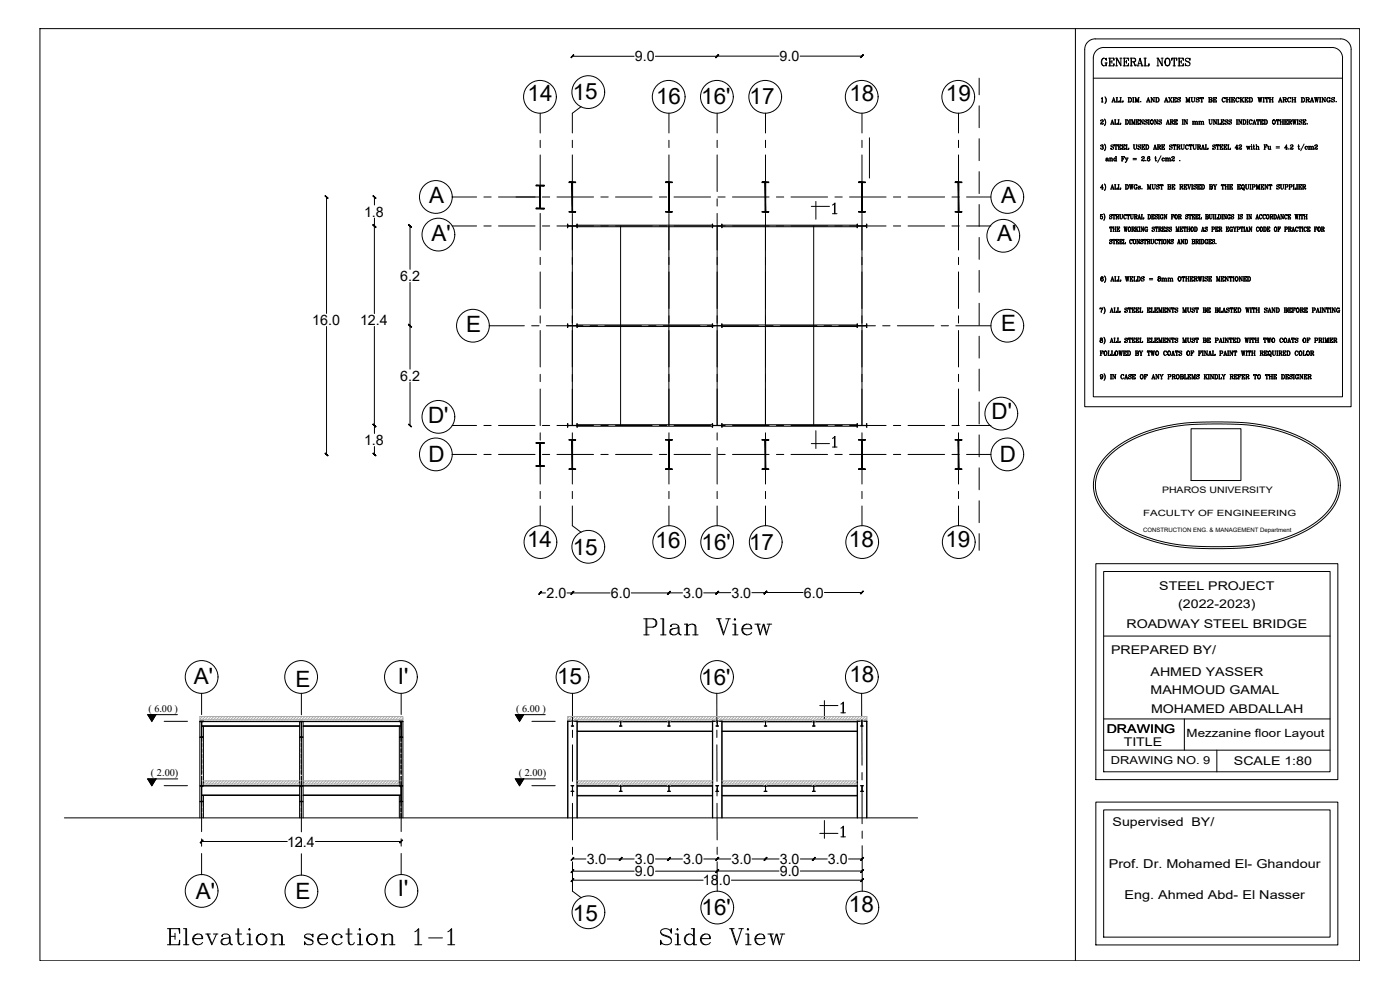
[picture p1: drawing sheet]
<svg xmlns="http://www.w3.org/2000/svg" width="841mm" height="594mm" viewBox="0 0 841 594" stroke-linecap="round" stroke-linejoin="round" font-family="sans-serif">
<defs><g id="words">
<g font-size="14.6">
<text x="386" y="382">Plan View</text>
<text x="99" y="569">Elevation section 1-1</text>
<text x="395" y="569">Side View</text>
</g>
<g font-size="13.5">
<text x="344" y="60">15</text>
<text x="317" y="61">14</text>
<text x="394" y="63">16</text>
<text x="421" y="63">16'</text>
<text x="450" y="63">17</text>
<text x="510" y="61">18</text>
<text x="568" y="61">19</text>
<text x="258" y="122">A</text>
<text x="601" y="122">A</text>
<text x="259" y="145">A'</text>
<text x="599" y="145">A'</text>
<text x="280" y="200">E</text>
<text x="601" y="199">E</text>
<text x="596" y="252">D'</text>
<text x="257" y="254">D'</text>
<text x="257" y="278">D</text>
<text x="601" y="278">D</text>
<text x="317" y="328">14</text>
<text x="394" y="329">16</text>
<text x="510" y="328">18</text>
<text x="568" y="328">19</text>
<text x="344" y="334">15</text>
<text x="421" y="330">16'</text>
<text x="450" y="330">17</text>
<text x="116" y="411">A'</text>
<text x="177" y="413">E</text>
<text x="239" y="411">I'</text>
<text x="335" y="411">15</text>
<text x="421" y="411">16'</text>
<text x="510" y="409">18</text>
<text x="239" y="538">I'</text>
<text x="118" y="540">A'</text>
<text x="177" y="540">E</text>
<text x="421" y="550">16'</text>
<text x="510" y="548">18</text>
<text x="344" y="553">15</text>
</g>
<g font-size="8.6">
<text x="381" y="37">9.0</text>
<text x="468" y="37">9.0</text>
<text x="219" y="130">1.8</text>
<text x="240" y="169">6.2</text>
<text x="188" y="195">16.0</text>
<text x="216" y="195">12.4</text>
<text x="240" y="229">6.2</text>
<text x="219" y="267">1.8</text>
<text x="328" y="359">2.0</text>
<text x="367" y="359">6.0</text>
<text x="410" y="359">3.0</text>
<text x="439" y="359">3.0</text>
<text x="483" y="359">6.0</text>
<text x="172" y="509">12.4</text>
<text x="352" y="519">3.0</text>
<text x="381" y="519">3.0</text>
<text x="410" y="519">3.0</text>
<text x="439" y="519">3.0</text>
<text x="468" y="519">3.0</text>
<text x="497" y="519">3.0</text>
<text x="381" y="526">9.0</text>
<text x="468" y="526">9.0</text>
<text x="422" y="532">18.0</text>
</g>
<text font-size="8.4" x="660" y="41">GENERAL NOTES</text>
<g font-size="7.4">
<text x="666" y="522">Prof. Dr. Mohamed El- Ghandour</text>
<text x="675" y="540">Eng. Ahmed Abd- El Nasser</text>
</g>
<g font-size="7.2">
<text x="696" y="355">STEEL PROJECT</text>
<text x="708" y="365">(2022-2023)</text>
<text x="677" y="377">ROADWAY STEEL BRIDGE</text>
<text x="667" y="393">PREPARED BY/</text>
<text x="691" y="406">AHMED YASSER</text>
<text x="691" y="417">MAHMOUD GAMAL</text>
<text x="691" y="428">MOHAMED ABDALLAH</text>
<text x="665" y="440">DRAWING</text>
<text x="675" y="448">TITLE</text>
<text x="741" y="459">SCALE 1:80</text>
<text x="668" y="496">Supervised BY/</text>
</g>
<text font-size="6.8" x="713" y="443">Mezzanine floor Layout</text>
<text font-size="6.6" x="667" y="459">DRAWING NO. 9</text>
<g font-size="6.2">
<text x="91" y="466">( 2.00)</text>
<text x="312" y="466">( 2.00)</text>
</g>
<g font-size="6.1">
<text x="89" y="427">( 6.00 )</text>
<text x="310" y="427">( 6.00 )</text>
</g>
<text font-size="5.7" x="665" y="140">THE WORKING STRESS METHOD AS PER EGYPTIAN CODE OF PRACTICE FOR</text>
<text font-size="5.4" x="698" y="296">PHAROS UNIVERSITY</text>
<text font-size="5.2" x="687" y="310">FACULTY OF ENGINEERING</text>
<text font-size="3.6" x="687" y="320">CONSTRUCTION ENG. &amp; MANAGEMENT Department</text>
</g></defs>
<!-- layer: axis -->
<g fill="none" stroke="#000" stroke-width=".6">
<path d="M325 68v12M349 64l-5 4v12M402 68v12M431 68v12M460 68v12M518 68v12M576 68v12M325 84v5M325 93v22M344 84v5M344 93v22M402 84v5"/>
<path d="M402 93v22M431 84v5M431 93v22M460 84v5M460 93v22M518 84v5M518 93v22M576 84v5M576 93v22M272 118h14M291 118h4M299 118h22"/>
<path d="M325 119v5M326 118h4M335 118h22M344 119v5M361 118h4M370 118h22M396 118h5M402 119v5M405 118h22M431 119v5M431 118h5M440 118h22"/>
<path d="M460 119v5M466 118h5M475 118h22M502 118h4M510 118h22M518 119v5M537 118h4M545 118h22M572 118h4M576 119v5M581 118h14M272 136h14"/>
<path d="M291 136h4M299 136h22M325 128v22M326 136h4M335 136h22M344 128v22M361 136h4M370 136h22M396 136h5M402 128v22M405 136h22M431 128v22"/>
<path d="M431 136h5M440 136h22M460 128v22M466 136h5M475 136h22M502 136h4M510 136h22M518 128v22M537 136h4M545 136h22M572 136h4M576 128v22"/>
<path d="M581 136h14M325 155v4M344 155v4M402 155v4M431 155v4M460 155v4M518 155v4M576 155v4M325 163v22M344 163v22M402 163v22M431 163v22"/>
<path d="M460 163v22M518 163v22M576 163v22M294 196h21M319 196h5M325 190v4M325 199v21M328 196h22M344 190v4M344 199v21M355 196h4M363 196h22"/>
<path d="M390 196h4M398 196h22M402 190v4M402 199v21M425 196h4M431 190v4M431 199v21M434 196h22M460 190v4M460 199v21M460 196h4M469 196h22"/>
<path d="M495 196h5M504 196h22M518 190v4M518 199v21M530 196h5M539 196h22M565 196h5M574 196h21M576 190v4M576 199v21M325 225v4M325 234v22"/>
<path d="M344 225v4M344 234v22M402 225v4M402 234v22M431 225v4M431 234v22M460 225v4M460 234v22M518 225v4M518 234v22M576 225v4M576 234v22"/>
<path d="M225 256v4M272 256h14M291 256h4M299 256h22M325 260v4M326 256h4M335 256h22M344 260v4M361 256h4M370 256h22M396 256h5M402 260v4"/>
<path d="M405 256h22M431 260v4M431 256h5M440 256h22M460 260v4M466 256h5M475 256h22M502 256h4M510 256h22M518 260v4M537 256h4M545 256h22"/>
<path d="M572 256h4M576 260v4M581 256h14M225 268v5M272 273h14M291 273h4M299 273h22M325 269v22M326 273h4M335 273h22M344 269v22M361 273h4"/>
<path d="M370 273h22M396 273h5M402 269v22M405 273h22M431 269v22M431 273h5M440 273h22M460 269v22M466 273h5M475 273h22M502 273h4M510 273h22"/>
<path d="M518 269v22M537 273h4M545 273h22M572 273h4M576 269v22M581 273h14M325 295v5M344 295v5M402 295v5M431 295v5M460 295v5M518 295v5"/>
<path d="M576 295v5M325 304v12M344 304v12l5 4M402 304v12M431 304v12M460 304v12M518 304v12M576 304v12M121 416v13M181 416v13M241 416v13M344 416v18"/>
<path d="M431 416v18M518 416v14M121 434v4M181 434v4M241 434v4M344 439v4M431 439v4M518 432v28M121 442v22M181 443v21M241 442v22M344 447v22"/>
<path d="M431 447v22M121 469v4M121 478v22M181 469v4M181 478v22M241 469v4M241 478v22M344 474v4M431 474v4M518 464v4M518 473v22M344 483v22"/>
<path d="M431 483v22M518 499v5M121 504v4M121 513v12M181 504v4M181 513v13M241 504v4M241 513v12M344 509v4M344 518v17l5 4M431 509v4M431 518v17"/>
<path d="M518 508v27"/>
<circle cx="324" cy="58" r="10"/>
<circle cx="353" cy="55" r="10"/>
<circle cx="402" cy="58" r="10"/>
<circle cx="431" cy="58" r="10"/>
<circle cx="460" cy="58" r="10"/>
<circle cx="518" cy="58" r="10"/>
<circle cx="576" cy="58" r="10"/>
<circle cx="262" cy="118" r="10"/>
<circle cx="605" cy="118" r="10"/>
<circle cx="263" cy="141" r="10"/>
<circle cx="603" cy="142" r="10"/>
<circle cx="284" cy="196" r="10"/>
<circle cx="605" cy="196" r="10"/>
<circle cx="263" cy="250" r="10"/>
<circle cx="602" cy="248" r="10"/>
<circle cx="262" cy="273" r="10"/>
<circle cx="605" cy="273" r="10"/>
<circle cx="325" cy="326" r="10"/>
<circle cx="353" cy="328" r="10"/>
<circle cx="402" cy="326" r="10"/>
<circle cx="431" cy="326" r="10"/>
<circle cx="460" cy="326" r="10"/>
<circle cx="518" cy="326" r="10"/>
<circle cx="576" cy="326" r="10"/>
<circle cx="121" cy="407" r="10"/>
<circle cx="181" cy="407" r="10"/>
<circle cx="241" cy="407" r="10"/>
<circle cx="344" cy="407" r="10"/>
<circle cx="431" cy="407" r="10"/>
<circle cx="518" cy="407" r="10"/>
<circle cx="121" cy="535" r="10"/>
<circle cx="181" cy="536" r="10"/>
<circle cx="241" cy="535" r="10"/>
<circle cx="353" cy="548" r="10"/>
<circle cx="431" cy="545" r="10"/>
<circle cx="518" cy="545" r="10"/>
</g>
<!-- layer: TIT -->
<g fill="none" stroke="#000" stroke-width=".6">
<path d="M24 17h793v560h-793zM646 17v560M344 34h37M468 34h-74M481 34h37M653 25l3-1 2-1h147a6 6 0 0 1 7 7v214h-160v-214v-2zM663 29h137a6 6 0 0 1 7 6M663 29a6 6 0 0 0-6 6v203h149v-203M657 47h149M662 59v2v-2M664 58a2.7 2.7 0 0 1 0 4M664 58v2v2"/>
<path d="M669 59l1 2-1-2-1 2M671 59h.1M671 59v2M673 59h1M673 59v2M678 59h1a1.4 1.4 0 0 1 1 1 1.4 1.4 0 0 1-1 1h-1M678 59v2M679 59a1.5 1.5 0 0 1 0 2M680 59h1M681 59v2M682 59h.1M682 59l1 2 1-2v2"/>
<path d="M682 59v2M682 59l1 2M684 59h.1M684 59v2M690 59l1 2-1-2-1 2M691 59l2 2M692 59v2M693 59h1M693 59v2l-1-2M694 59h1a1.4 1.4 0 0 1 1 1 1.4 1.4 0 0 1-1 1h-1M695 59v2M695 59a1.5 1.5 0 0 1 0 2"/>
<path d="M701 59v2v-2l-1 2M702 59h1M703 59h1M704 59l-2 2M705 59h2h-1M705 59v2M705 60h1M706 59v1M707 59l2 1a.8 .8 0 0 1-1 1 .8 .8 0 0 1-1 0M709 59a.8 .8 0 0 0-1 0 .8 .8 0 0 0 0 1h1M712 59h1M713 59l1 2v-2v2"/>
<path d="M713 59v2M713 59l1 2M714 59h1M715 59v2M715 59h1M716 59v2h1l1-2M716 59v2h1M717 59h1M719 59l1 1a.9 .9 0 0 1 0 1 .9 .9 0 0 1-1 0M720 59a.8 .8 0 0 0-1 0 .8 .8 0 0 0 0 1h1M721 59h2M722 59v2"/>
<path d="M726 59h2l-1 1M726 59v2M727 59v2M727 59l1 1h-1M729 59h2M729 59v2M729 60h1M730 59v1M735 59a1.5 1.5 0 0 0 0 2M736 59a1.1 1.1 0 0 0-2 0 1.1 1.1 0 0 0 0 2 1.1 1.1 0 0 0 2 0M737 59h1M737 59v2"/>
<path d="M737 60h2M738 59h1M739 59v2M740 59h2M740 59v2M740 60h1M741 59v1M743 59a1.5 1.5 0 0 0 0 2M744 59a1.1 1.1 0 0 0-1 0 1.1 1.1 0 0 0 0 2 1.1 1.1 0 0 0 1 0M745 59h1M745 59v2M746 60l1 1"/>
<path d="M747 59h.1M747 59l-2 1M748 59h2M748 59v2M748 60h1M749 59v1M750 59h2a1.4 1.4 0 0 1 0 1 1.4 1.4 0 0 1 0 1h-2M751 59v2M752 59a1.5 1.5 0 0 1 0 2M756 59h.1M757 59v2M758 59h.1"/>
<path d="M758 59l-1 2v-2l-1 2v-2v2M759 59h1M759 59v2M760 59h2M761 59v2M762 59h1M763 59v2M763 60h1M764 59h1M764 59v2M765 59v2M769 59l1 2"/>
<path d="M771 59h2l-1 1h-1M771 59v2M772 60l1 1M772 59h1l-1 1M774 59a1.5 1.5 0 0 0 0 2M775 59a1.1 1.1 0 0 0-1 0 1.1 1.1 0 0 0 0 2 1.1 1.1 0 0 0 1 0M776 59h1M776 59v2M776 60h2M778 59h.1M778 59v2M782 59h1a1.4 1.4 0 0 1 1 1 1.4 1.4 0 0 1-1 1h-1"/>
<path d="M782 59v2M783 59a1.5 1.5 0 0 1 0 2M784 59h2v1h-1M785 59v2M786 60l1 1M786 59v1v1h1M788 59l1 2M790 59h.1M790 59v2l1-2v2l1-2M790 59v2M791 59v2M792 59h.1"/>
<path d="M793 59h1M793 59v2M794 59l2 2M794 59v2M796 59h.1M796 59v2l-1-2M798 59a1.5 1.5 0 0 0 0 2M799 59a1.2 1.2 0 0 0-2 1 1.2 1.2 0 0 0 2 1M800 59l1 1a.8 .8 0 0 1 0 1 .8 .8 0 0 1-1 0M802 59a.8 .8 0 0 0-1 0 .8 .8 0 0 0-1 1h2M661 72v1a.8 .8 0 0 1 1-1 .8 .8 0 0 1 1 1l-2 2M662 61h1"/>
<path d="M662 72l1 1-1 1M663 74h-2M663 74v1l-1-1M663 71a2.9 2.9 0 0 1 0 4M664 72v1v2M667 75h1M667 75l1-3 1 3M668 74h1M668 61h1M668 72l1 3M669 75h.1M669 61h1"/>
<path d="M670 75h1v-1v1M670 72h.1M670 72v3M671 61h1M672 75h1v-1v1M672 72h.1M672 72v3M673 61h2M676 72h1a1.5 1.5 0 0 1 0 3h-1M676 72v3M677 72a1.6 1.6 0 0 1 0 3M678 75h1"/>
<path d="M678 72h1M679 72v3M680 75h.1M680 72l1 2M680 75v-3l1 3 1-3v3M680 61h1M681 75h1M682 72h.1M682 72v3M682 61h1M682 72h2v1v-1M682 75h2v-1v1"/>
<path d="M683 72v3M683 73h1M684 61h.1M684 73v1M685 75h1M685 72l2 2M685 72v3M685 61h.1M686 72h1M687 72v3l-2-3M688 73h1a1 1 0 0 1 0 2 .8 .8 0 0 1-1-1v1v-1M689 61h.1"/>
<path d="M689 72v1a.7 .7 0 0 0-1-1 .7 .7 0 0 0 0 1l1 1M689 61h1M690 75h.1M690 72h.1M690 72v3M690 61h1M691 61h1M692 72a1.2 1.2 0 0 0-1 2 1.2 1.2 0 0 0 2 0 1.1 1.1 0 0 0 0-1 1.1 1.1 0 0 0-2-1v2l1 1M692 72l1 1-1 2M693 75h1M693 72h1M694 72v3"/>
<path d="M694 72l1 2M695 72h1M695 72v3l-1-3M696 73h2a1.1 1.1 0 0 1-1 2 .8 .8 0 0 1-1-1M698 72v1a.7 .7 0 0 0-1-1 .7 .7 0 0 0-1 1l2 1M699 61h1M700 61h1M701 75h.1M701 75l1-3v3M701 61h1M701 74h1M702 72v3"/>
<path d="M702 75h1M702 61h1M703 72h2v1h-2M703 75h1M703 72v3M703 61h1M704 61l-2-2 2 2M704 73l1 1M704 73l1 2v-1M704 72h1l-1 1M705 61h2h-1M705 72h2v1v-1"/>
<path d="M705 75h2v-1v1M706 72v3M706 73h1M707 73v1M710 75h1M710 72h1M710 72v3M711 72v3M711 75h1M711 72l2 2M712 72v3M712 61h1"/>
<path d="M713 72h1M713 72v3l-1-3M714 61h1M716 75h1M716 73h1v2M717 73v2M718 73v2v-2h-1M718 75h.1M719 73v2v-2h-1M719 75h1M720 73v2M720 75h1"/>
<path d="M720 73h2v2M721 73l1 2M721 75h1M721 61h1M722 73h1v2M723 73v2M723 75h.1M726 61h2v-1h-1h1l-1 1M726 72h1M726 72v2l1 1 1-1v-2M727 72v3M728 72h.1"/>
<path d="M729 61h2M729 75h1M729 72l2 2M729 72v3M730 72h1M731 72v3l-2-3M731 75h2v-1v1M731 72h1M732 72v3M733 72h2v1v-1M733 75h2v-1v1M734 72v3"/>
<path d="M734 73h1M735 73v1M736 73h1a1 1 0 0 1 0 2 .8 .8 0 0 1-1-1M737 61h1M737 72h1v1a.7 .7 0 0 0-1-1 .7 .7 0 0 0-1 1l2 1M738 73l2 1a.8 .8 0 0 1-1 1 .8 .8 0 0 1-1-1v1v-1M738 61h1M740 61h2M740 72v1a.7 .7 0 0 0-1-1 .7 .7 0 0 0-1 1l2 1M743 75h.1M743 72h.1M743 72v3"/>
<path d="M744 75h1M744 72l2 2M744 72v3M745 61h1M745 72h1M746 72v3l-2-3M747 72h1a1.5 1.5 0 0 1 0 3h-1M747 61h.1M747 72v3M748 61h2M748 72a1.6 1.6 0 0 1 0 3M749 75h1"/>
<path d="M749 72h1M749 72v3M751 72a1.6 1.6 0 0 0 0 3M752 72v1v-1h-1a1.2 1.2 0 0 0-1 1 1.2 1.2 0 0 0 2 1M753 75h.1M753 75l1-3v3M753 74h1M754 72v3M754 75h1M755 72v1v-1h2v1l-1-1M755 75h1M756 72v3"/>
<path d="M757 72h2v1v-1M757 75h2v-1v1M757 72v3M757 73h1M758 73v1M759 61h1M759 72h2a1.4 1.4 0 0 1 0 1 1.4 1.4 0 0 1 0 2h-2M760 72v3M761 72v1v2M761 61h.1M762 61h1M764 61h1"/>
<path d="M765 72a1.2 1.2 0 0 0-1 2 1.2 1.2 0 0 0 2 0 1.1 1.1 0 0 0 0-1 1.1 1.1 0 0 0-1-1v2v1M765 72l1 1-1 2M767 72v1v-1h1v1v-1M767 75h1M768 72v3M768 61h1M768 61l1-2 1 2M768 61h2M769 75h1M769 72h1M769 72v3M769 73h2"/>
<path d="M769 61h1M770 75h1M770 72h1M771 61h.1M771 72v3M772 72h1v1v-1M772 75h1v-1v1M772 72v3M772 60v1h1M772 73h1M773 73v1M774 72h2v1h-2"/>
<path d="M774 75h1M774 72v3M775 73l1 1M775 73l1 2v-1M775 72h1l-1 1M776 61h1M776 72h1M777 72v3l1-3v3v-3M777 72v2M778 61h.1M778 72v2M778 72h1"/>
<path d="M779 75h1M779 72h1M779 72v3M780 72v3M780 73l2 1a.8 .8 0 0 1-1 1 .8 .8 0 0 1-1-1v1l1-1M782 72v1a.7 .7 0 0 0-1-1 .7 .7 0 0 0 0 1l1 1M783 72h1v1v-1M783 75h1v-1v1M783 72v3M783 73h1M784 73v1M784 61h1"/>
<path d="M785 74h.1M787 61h1M787 61l1-2 1 2M788 61h1M789 61h.1M793 61h1M794 61h1M798 60h1M799 60v1M803 61h.1M661 88l2-1v1h-1M662 87v1a.8 .8 0 0 1 1 1 .8 .8 0 0 1-1 1l-1-1"/>
<path d="M663 88l-1 2M663 87a2.8 2.8 0 0 1 0 4M664 87v1v2M665 95l1 2M665 96v1M666 95v2M666 95l-2 1 1 1 1-1M666 95h1v2M666 97h1M667 95v2M667 95h1v2M667 88l2 1a.8 .8 0 0 1-1 1 .8 .8 0 0 1-1-1v1v-1"/>
<path d="M668 95v2M668 97h1M669 87v1a.7 .7 0 0 0-1-1 .7 .7 0 0 0 0 1l1 1M670 87v1v-1h1v1v-1M670 95l-1 1 1 1M670 90h1M670 94h1v3M670 87v3M670 95a.8 .8 0 0 0-1 0 .8 .8 0 0 0 0 1 .8 .8 0 0 0 1 0M670 94v3h1M672 87h1v1v-1M672 90h1v-1v1"/>
<path d="M672 87v3M672 88h1M673 88v1M674 94h1v1v-1M674 97h.1M674 94v3M674 87h2v1v-1M674 90h2v-1v1M674 95h1M674 87v3M674 88h1M675 95v1"/>
<path d="M675 88v1M676 95h1M676 90h2v-1v1M676 87h1M677 87v3M677 96l-1-1 1 2M677 95h1M678 95l-2 2M681 95h2M681 96h2M681 87h1M682 87h1"/>
<path d="M683 87v2l-1 1-1-1v-2l1 3M684 88l1 1v1l-1-1v1v-1M685 87v1a.7 .7 0 0 0-1-1 .7 .7 0 0 0 0 1l1 1M686 87h2v1l-1-1M686 90h2v-1l-1 1M686 95a.8 .8 0 0 1 1-1 .8 .8 0 0 1 0 1l-1 2M686 87v3M686 88h1M687 94v1l-1 1M687 88v1M687 96h-1M687 96v1l-1-1"/>
<path d="M688 87h1a1.5 1.5 0 0 1 1 1 1.5 1.5 0 0 1-1 2h-1M688 96h.1M688 87v3M689 87v3M689 87l1 1-1 2M690 94a1.7 1.7 0 0 0 0 3M690 95l1 1-1 1M691 94h-1a1.3 1.3 0 0 0-1 1 1.3 1.3 0 0 0 1 2 1.1 1.1 0 0 0 1-2 1.1 1.1 0 0 0-2 1M693 90h1M693 89h1M694 95h1M694 87l1 3-1-3-1 3"/>
<path d="M694 94v3l1-1M694 94v3M694 90h1M695 87l2 1h-1M695 90h1M696 87v3M696 88l1 1M696 88l1 2v-1M697 87v1M697 94l-2 4M698 87h2v1l-1-1M698 90h2v-1l-1 1"/>
<path d="M698 87v3M698 88h1M699 95l-1 1 1 1M699 88v1M699 95h1a1 1 0 0 0-2 0 .8 .8 0 0 0 0 1 1 1 0 0 0 2 0M700 95h1v2M700 97h1M700 95v2M701 95h1v2M701 95l1 2M701 97h1M702 95h1v2"/>
<path d="M703 95v2M703 88l1 1a.8 .8 0 0 1 0 1 .8 .8 0 0 1-1-1v1v-1M703 97h.1M704 95a.8 .8 0 0 1 1-1 .8 .8 0 0 1 0 1l-1 2M704 87v1a.7 .7 0 0 0-1-1 .7 .7 0 0 0 0 1l1 1M705 87v1v-1h1v1v-1M705 94v1l-1 1M705 90h1M705 96h-1M705 96v1l-1-1M706 87v3M707 87l2 1h-2"/>
<path d="M707 90h1M707 87v3M708 88l1 1M708 88v2l1-1M708 87l1 1h-1M709 96h.1M709 87h1M710 87v2v1l1-1v-2M710 87v3M711 87h1M713 87l-1 1 1 2M714 87v1v-1h-1a1.2 1.2 0 0 0-1 1 1.2 1.2 0 0 0 2 1"/>
<path d="M715 87l-1 1v-1h2v1v-1M715 90h1M715 87v3M717 87h.1M718 87h1M718 87v2v1l-1-1v-2l1 3M719 87l2 1h-1M719 90h1M720 87v3M720 88l1 1M720 88l1 2v-1M721 87v1"/>
<path d="M722 90h.1M722 89h1M723 87v3v-3l-1 3M723 90h1M724 90h2v-1v1M724 87h1M724 87v3M729 88l1 1v1l-1-1v1v-1M730 87v1a.7 .7 0 0 0-1-1 .7 .7 0 0 0 0 1l1 1M731 87v1v-1h1v1v-1M731 90h1M731 87v3"/>
<path d="M732 87v3M733 87h2v1l-1-1M733 90h2v-1l-1 1M733 87v3M733 88h1M734 88v1M735 87h2v1v-1M735 90h2v-1v1M735 87v3M736 88h.1M736 87v3M736 88v1"/>
<path d="M738 90h1v-1v1M738 87h.1M738 87v3M743 90h.1M743 87v3M744 89h-2l1-2v3M744 88a.8 .8 0 0 1 1-1 .8 .8 0 0 1 1 1l-2 2M745 87l1 1-1 1M746 89h-2M746 89v1l-1-1M749 88h.1M749 88v2l1-2v2l1-2"/>
<path d="M749 88v1M750 88v1M750 88h1M751 88h1v2M751 90h1M752 87h.1M752 88v2M753 88h1M753 87v3l1-1M753 87v3M754 87l1 3M754 90h1"/>
<path d="M755 88h1v2M756 88v2M756 90h.1M759 87h2v1v-1M759 90h1M760 87v3M760 88h.1M760 88v1M762 88v2M762 88v2l1-1M763 88l1 2M767 88h2"/>
<path d="M767 89h2M772 90h1M773 87v3M774 89h-2l1-2v3M774 89h.1M775 88a.8 .8 0 0 1 1-1 .8 .8 0 0 1 1 1l-2 1v1M776 87l1 1-1 1M777 89h-2M777 89v1l-1-1M780 88h1M780 87v3l1-1M780 87v3"/>
<path d="M783 87l-2 4M785 88l-1 1 1 1M785 88a.8 .8 0 0 0-1 0 .8 .8 0 0 0 0 1 .8 .8 0 0 0 1 0M786 90h1M786 88v2M787 88l1 2v-2h-2M787 90h1M788 88h1v2M788 88l1 2M788 90h1M790 88a.8 .8 0 0 1 1-1 .8 .8 0 0 1 0 1l-1 2M791 87v1l-1 1"/>
<path d="M791 89h-1M791 89v1l-1-1M196 118v70M225 118v5M662 114h1M662 111v3M663 113h-2l1-2v3M663 110a2.8 2.8 0 0 1 0 4M664 111v1v2M667 114h1M667 114l1-3 1 3M668 113h1"/>
<path d="M668 111l1 3M669 114h.1M670 114h1v-1v1M670 111h.1M670 111v3M672 114h1v-1v1M672 111h.1M672 111v3M676 111h1a1.5 1.5 0 0 1 0 3h-1M676 111v3M677 111a1.6 1.6 0 0 1 0 3M678 111h1"/>
<path d="M679 111v3l1-3v3v-3M679 111v2M680 111v2M680 111h1M682 111l-1 1 1 2M682 113h1M683 111v1v-1h-1a1.2 1.2 0 0 0-1 1 1.2 1.2 0 0 0 2 1M683 113v1M684 112l1 1v1l-1-1M685 112h-1l1 1M686 113h.1M689 114h1"/>
<path d="M689 111h1M690 111v3l1-3v3M690 111v3M690 111v2M691 114h1M691 111h1M691 111v3M692 111h1M694 111h.1M694 111v2l-1 1-1-1v-2l1 3M695 112l1 1v1l-1-1M696 111v1a.7 .7 0 0 0 0-1 .7 .7 0 0 0-1 1l1 1"/>
<path d="M697 111v1v-1h2v1v-1M697 114h1M698 111v3M701 111h2v1M701 114l2-1v-1v1v1M702 111v3M703 111v1h-1M704 111h2v1v-1M704 114h2v-1v1M704 111v3M704 112h1M705 112v1"/>
<path d="M709 111h2l-1 1h-1M709 114h.1M709 111v3M710 112l1 1M710 112v2l1-1M710 111v1M711 111h2v1v-1M711 114h2v-1v1M711 111v3M712 112h.1M712 111v3M712 112v1"/>
<path d="M713 111h1M714 111v3l1-3M714 111v2M715 111h.1M716 114h1M716 111h1M716 111v3M717 112l2 1-1 1-1-1v1v-1M719 111v1a.7 .7 0 0 0-1-1 .7 .7 0 0 0-1 1l2 1M719 111h2v1v-1M719 114h2v-1v1M720 111v3"/>
<path d="M720 112h.1M720 112v1M722 111h1a1.5 1.5 0 0 1 1 1 1.5 1.5 0 0 1-1 2h-1M722 111v3M723 111v1v2M726 111h2v1M726 114l2-1v-1v1v1M727 111v3M728 111v1h-1M729 111h1M729 111l1 3M730 114h.1"/>
<path d="M730 111h1M731 111l-1 1M734 111v1v-1h1v1v-1M734 114h1M734 111v3M735 111v3M736 114h1M736 111h1M736 111v3M736 112h2M737 114h1M737 111h1"/>
<path d="M738 111v3M739 111h1v1v-1M739 114h1v-1v1M739 111v3M739 112h1M740 112v1M743 111h2v1v-1M743 114h2v-1v1M744 111v3M744 112h.1M744 112v1M746 113h1v1h1"/>
<path d="M747 111a1.2 1.2 0 0 0-1 2 1.2 1.2 0 0 0 1 0 1.1 1.1 0 0 0 1-1 1.1 1.1 0 0 0-2-1v1l1 2M747 111v1v2M747 113l1 1M748 111h1M748 111v2l1 1 1-1v-2M749 111v3M750 111h.1M751 114h1M751 111h1M751 111v3M752 111h2v1h-1M752 114h1"/>
<path d="M752 111v3M753 111v3M753 111h1l-1 1M755 114h.1M755 111l1 2M755 114v-3l1 3v-3v3M756 114h1M756 111h1M757 111v3M757 111h2v1v-1M757 114h2v-1v1M758 111v3"/>
<path d="M758 112h1M759 112v1M760 114h.1M760 111l2 2M760 111v3M761 111h1M762 111v3l-2-3M762 111v1v-1h2v1v-1M763 114h1M763 111v3M767 112h1a1 1 0 0 1 0 2 .8 .8 0 0 1-1-1v1v-1M768 111h1v1a.7 .7 0 0 0-1-1 .7 .7 0 0 0-1 1l2 1"/>
<path d="M769 111h1M769 111v2l1 1 1-1v-2M770 111v3M771 111h.1M772 111h2v1h-2M772 114h1M772 111v3M773 111h1l-1 1M774 111h2v1h-1M774 114h1M775 111v3M776 111v1"/>
<path d="M777 114h1v-1v1M777 111h1M777 111v3M779 114h1M779 111h1M779 111v3M780 111h2v1v-1M780 114h2v-1v1M780 111v3M780 112h1M781 112v1M782 111h2v1h-1"/>
<path d="M782 114h1M783 111v3M783 112l1 1M784 112v1M784 111v1M225 131v57M246 136v26M487 124h11M490 121v11M500 123l2-1v6M500 128h3M501 122v6"/>
<path d="M661 129h1h-1v1a.8 .8 0 0 1 1 0 .8 .8 0 0 1 0 1 .8 .8 0 0 1-1 0M662 130v2M663 128l1 2-1 2M663 129l1 1-1 2M667 130a1.3 1.3 0 0 1 1 1h-1v1v-1M668 129v1v-1a.6 .6 0 0 0-1 0 .6 .6 0 0 0 0 1l1 1M669 129l-1 1v-1h2v1v-1M669 132h1M669 129v3M670 129h2v1h-1M670 132h1M671 129v3"/>
<path d="M671 130l1 2-1-2M672 129v1M673 129h.1M673 129v2v1l1-1v-2M673 129v3M674 129h1M676 129l-1 1 1 2M676 129a1.2 1.2 0 0 0-1 1 1.2 1.2 0 0 0 1 1h1M677 129v1v-1h2v1l-1-1M677 132h1M678 129v3M679 129h1"/>
<path d="M679 129v2l1 1 1-1v-2M679 129l1 3M680 129h1M681 129h2v1h-1M681 132h1M682 129v3M682 130l1 2-1-2M683 129v1M683 132h1M684 131h1M684 129l1 3-1-3v3M685 132h.1"/>
<path d="M686 132h1v-1v1M686 129h.1M686 129v3M690 129a1.5 1.5 0 0 1 0 3M690 129v3M690 129l1 1-1 2M692 129h1v1v-1M692 132h1v-1v1M692 129v3M692 130h1M693 130v1M694 130a1.3 1.3 0 0 1 1 1h-1"/>
<path d="M695 129v1v-1a.6 .6 0 0 0-1 0 .6 .6 0 0 0 0 1l1 1M696 132h.1M696 129h.1M696 129v3M698 129l-1 1 1 2M698 130h1M698 129l1 1-1-1a1.1 1.1 0 0 0-1 1 1.1 1.1 0 0 0 1 1M698 130v2M699 130v2M699 132h1M699 129h1M700 129v3"/>
<path d="M700 129l1 2M701 129h.1M701 129v3l-1-3M704 129h1v1v-1M704 132h.1M704 129v3M704 130h1M705 130v1M706 129a1.2 1.2 0 0 0 0 2 1.2 1.2 0 0 0 1 0 1.2 1.2 0 0 0 0-2 1.3 1.3 0 0 0-1 1 1.3 1.3 0 0 0 0 2M707 129v1v2M708 129h2l-1 1h-1M708 132h1"/>
<path d="M708 129v3M709 129l1 3-1-2M712 130a1.3 1.3 0 0 1 1 1h-1M714 129v1a.7 .7 0 0 0-1-1 .7 .7 0 0 0-1 1l2 1M714 129v1v-1h2v1v-1M715 132h.1M715 129v3M716 129h2v1v-1M716 132h2v-1v1M716 129v3M716 130h1M717 130v1"/>
<path d="M718 129h2v1v-1M718 132h2v-1v1M718 129v3M719 130h.1M719 129v3M719 130v1M720 132h2v-1v1M720 129h1M721 129v3M724 129h2l-1 1M724 132l2-1-1-1 1 1-1 1M724 129v3"/>
<path d="M725 129v3M725 129l1 1h-1M726 129h1M727 129v2v1l1-1v-2M727 129v3M728 129h.1M729 132h.1M729 129h.1M729 129v3M730 132h1v-1v1M730 129h1M730 129v3"/>
<path d="M732 129h1a1.5 1.5 0 0 1 0 3h-1M732 129v3M733 129v1v2M734 132h1M734 129h1M734 129v3M735 132h1M735 129l2 2M735 129v3M736 129h1M737 129v3l-2-3M738 129v1v2"/>
<path d="M738 130h1M739 129v1v-1a1.1 1.1 0 0 0-2 1 1.1 1.1 0 0 0 2 1M739 130v2M740 130a1.3 1.3 0 0 1 1 1h-1M741 129v1v-1a.6 .6 0 0 0-1 0 .6 .6 0 0 0 0 1l1 1M744 132h.1M744 129h.1M744 129v3M745 130a1.3 1.3 0 0 1 1 1h-1M746 129v1a.7 .7 0 0 0 0-1 .7 .7 0 0 0-1 1l1 1M749 132h1M749 129h1"/>
<path d="M749 129v3M750 132h1M750 129h.1M750 129v3M750 129l2 2M751 129h1M752 129v3l-2-3M754 132h1M755 132v-3l1 3M755 131h1M755 129l1 3M756 132h.1"/>
<path d="M757 129v1v2M758 129a1.1 1.1 0 0 0-2 1 1.1 1.1 0 0 0 2 1M759 129v1v2M760 129v1v-1a1.1 1.1 0 0 0-1 1 1.1 1.1 0 0 0 1 1M761 129a1.2 1.2 0 0 0 0 2 1.2 1.2 0 0 0 1 0 1.2 1.2 0 0 0 0-2 1.3 1.3 0 0 0-1 1 1.3 1.3 0 0 0 0 2M762 129v1v2M763 129h2l-1 1h-1M763 132h1M763 129v3M764 129l1 3-1-2M765 129h1a1.5 1.5 0 0 1 0 3h-1M765 129v3"/>
<path d="M766 129l1 1-1 2M767 132h1M767 132l1-3 1 3M768 131h.1M768 129l1 3M768 132h1M769 132h1M769 129h1M770 129v3M770 129l1 2M771 129h.1M771 129v3l-1-3"/>
<path d="M772 129v1v2M773 129a1.1 1.1 0 0 0-1 1 1.1 1.1 0 0 0 1 1M774 129h1v1v-1M774 132h1v-1v1M774 129v3M774 130h1M775 130v1M778 129h.1M778 129v3l1-3v3l1-3M778 129v2M779 129v2M779 129h1"/>
<path d="M780 132h1M780 129h1M781 129v3M782 129l-1 1v-1h2v1v-1M782 132h1M782 129v3M783 132h1M783 129h1M784 129v3M784 130h1M785 132h.1M785 129h.1"/>
<path d="M785 129v3M667 144a1.3 1.3 0 0 1 1 2h-1M668 144v1a.7 .7 0 0 0-1-1 .7 .7 0 0 0 0 1l1 1M669 144v1v-1h1v1v-1M669 146h1M669 144v2M670 144h2v1v-1M670 146h2M671 144v2M671 145h.1M671 145v1M673 144h1v1v-1"/>
<path d="M673 146h1M673 144v2M673 145h1M674 145v1M675 146h1M675 144h.1M675 144v2M679 144v1v1M680 144a1.2 1.2 0 0 0-1 1 1.2 1.2 0 0 0 1 1M681 144a1.1 1.1 0 0 0 0 2 1.1 1.1 0 0 0 1 0 1.1 1.1 0 0 0 1-1 1.1 1.1 0 0 0-2-1v2M682 144v1v1M683 146h.1"/>
<path d="M683 144h.1M683 144v2M683 144l1 2M684 144h1M684 144v2l-1-2M685 144a1.3 1.3 0 0 1 1 2h-1M687 144v1a.7 .7 0 0 0-1-1 .7 .7 0 0 0-1 1l2 1M687 144v1v-1h2v1v-1M688 146h.1M688 144v2M689 144h2v1h-2M689 146h1"/>
<path d="M689 144v2M690 145l1 1M690 145v1h1M690 144v1M691 144h1M693 144h.1M693 144v2h-1v-2v2M694 144v1v1M695 144a1.2 1.2 0 0 0-1 1 1.2 1.2 0 0 0 1 1M696 144v1v-1h1v1v-1M696 146h1M696 144v2"/>
<path d="M697 144v2M698 146h.1M698 144h.1M698 144v2M700 144h-1a1.2 1.2 0 0 0 0 2 1.2 1.2 0 0 0 1 0 1.1 1.1 0 0 0 1-1 1.1 1.1 0 0 0-2-1l1 2M700 144v1v1M701 146h1M701 144l2 2M701 144v2M702 144h1M703 144v2l-2-2M703 144a1.4 1.4 0 0 1 2 2h-2"/>
<path d="M705 144v1a.7 .7 0 0 0-1-1 .7 .7 0 0 0 0 1l1 1M707 146h1M708 146h1M708 144l1 2-1-2v2M709 146h1M709 144h1M710 144v2M710 144l1 2M711 144h.1M711 144v2l-1-2M712 144h1v1v1h-1M712 144v2"/>
<path d="M713 144v1v1M716 144h2l-1 1M716 146h2l-1-1 1 1h-1M716 144v2M717 144l1 1h-2M718 144h2v1h-1M718 146h1M719 144v2M719 145l1 1M719 144h1l-1 1M720 146h1M720 144h1"/>
<path d="M721 144v2M722 144h1v1v1h-1M722 144v2M723 144v1v1M725 144l-1 1 1 1M725 145h1M725 144a1.2 1.2 0 0 0-1 1 1.2 1.2 0 0 0 1 1M725 145v1M726 144h2v1v-1M726 146h2M726 144v2M726 145h1"/>
<path d="M727 145v1M728 144a1.3 1.3 0 0 1 1 2h-1M730 144v1a.7 .7 0 0 0-1-1 .7 .7 0 0 0-1 1l2 1M730 146h.1M246 170v52M662 166a1.6 1.6 0 0 0 0 3M662 167l1 1-1 1M663 167l-1-1a1.3 1.3 0 0 0-1 2 1.3 1.3 0 0 0 1 1 1.1 1.1 0 0 0 1-2 1.1 1.1 0 0 0-2 1M663 166a2.9 2.9 0 0 1 0 4M664 166v1v2M667 169h1M667 169l1-3 1 3"/>
<path d="M668 168h1M668 167l1 2M669 169h.1M670 169h1v-1v1M670 166h.1M670 166v3M672 169h1v-1v1M672 166h.1M672 166v3M676 166h1M676 166l1 3v-3l1 3v-3M676 166l1 2"/>
<path d="M677 166l1 2M678 166h.1M679 166h1v1v-1M679 169h1v-1v1M679 166v3M679 167h1M680 167v1M681 169h2v-1v1M681 166h1M681 166v3M682 166v3M683 166h1a1.4 1.4 0 0 1 1 2 1.4 1.4 0 0 1-1 1h-1"/>
<path d="M683 166v3M684 166v3M684 166a1.6 1.6 0 0 1 0 3M686 167l1 1v1l-1-1M687 167v-1v1a.7 .7 0 0 0-1-1 .7 .7 0 0 0 0 1l1 1M690 168h2M690 167h2M696 166v1h1l-1-1v1M697 166v2l-1 1v-2v2M697 167v1v1M698 167v2M698 169h1"/>
<path d="M699 167v2v-2h-1M699 169h1M700 167l1 2v-2h-2M700 169h1M701 169h1M701 167h1v2M702 167v2M702 167h1v2M703 167v2M703 169h1M703 167h1v2M704 167v2"/>
<path d="M704 169h1M708 166a1.2 1.2 0 0 0 0 2 1.2 1.2 0 0 0 1 0 1.1 1.1 0 0 0 0-1 1.1 1.1 0 0 0-1 0v1v1M709 166v1v2M710 166v1v-1h2v1v-1M711 169h.1M711 166v3M712 169h1M712 166h1M713 166v3M713 167h1M714 169h.1M714 166h.1"/>
<path d="M714 166v3M715 166h2v1v-1M715 169h2v-1v1M715 166v3M715 167h1M716 167v1M717 166l2 1h-1M717 169h1M718 166v3M718 167l1 2M719 168v1v-1M719 166v1"/>
<path d="M720 166h.1M721 166v2M721 166h1M722 166l-1 3v-3l-1 3v-3v2M722 169h1M722 166h1M723 166v3M724 167l1 1v1l-1-1v1v-1M725 167a.7 .7 0 0 0 0-1 .7 .7 0 0 0-1 1l1 1M726 166h2v1v-1M726 169h2v-1v1M726 166v3"/>
<path d="M726 167h1M727 167v1M731 169h.1M731 166l1 2M732 169h1M733 166v3v-3l-1 3-1-3v3M733 166h2v1v-1M733 169h2v-1v1M734 166v3M734 167h1M735 167v1M736 169h1"/>
<path d="M736 166l2 3M736 166v3M737 166h1M738 166v3l-2-3M739 166l-1 1v-1h2v1v-1M739 169h1M739 166v3M741 169h.1M741 166h.1M741 166v3M743 166a1.2 1.2 0 0 0-1 2 1.2 1.2 0 0 0 2 0 1.1 1.1 0 0 0 0-1 1.1 1.1 0 0 0-2 0v1l1 1M743 166l1 1-1 2"/>
<path d="M744 169h1M744 166l2 3M745 166v3M746 166h.1M746 166v3l-1-3M747 166h2v1v-1M747 169h2v-1v1M747 166v3M747 167h1M748 167v1M749 166h1a1.5 1.5 0 0 1 0 3h-1M750 166v3"/>
<path d="M750 166a1.6 1.6 0 0 1 0 3M196 196v77M225 196v60M661 185h1v3M661 185v1M661 185h1M662 186l-1 2M663 184a3 3 0 0 1 0 4M663 185l1 1-1 2M667 188h.1M667 188l1-3 1 3M667 187h1"/>
<path d="M668 185v3M668 188h1M669 188h2v-1v1M669 185h1M669 185v3M670 185v3M671 188h2v-1v1M671 185h1M672 185v3M676 186h1a1 1 0 0 1 0 2 .8 .8 0 0 1-1-1v1v-1M677 185v1a.7 .7 0 0 0-1-1 .7 .7 0 0 0 0 1l1 1M678 185v1v-1h2v1l-1-1"/>
<path d="M678 188h1M679 185v3M680 185h2v1v-1M680 188h2v-1v1M680 185v3M680 186h1M681 186v1M682 185h2v1v-1M682 188h2v-1v1M683 185v3M683 186h.1M683 186v1"/>
<path d="M685 188h1v-1v1M685 185h1M685 185v3M689 185h2v1v-1M689 188h2v-1v1M689 185v3M690 185v3M690 186h.1M690 186v1M692 188h1v-1v1M692 185h.1M692 185v3"/>
<path d="M694 185h1v1v-1M694 188h1v-1v1M694 185v3M694 186h1M695 186v1M696 188h1M696 185l1 2M696 188v-3l1 3 1-3v3M697 188h1M698 185h.1M698 185v3M699 185h2v1l-1-1"/>
<path d="M699 188h2v-1l-1 1M699 185v3M699 186h1M700 186v1M701 188h1M701 185l2 2M701 185v3M703 185h.1M703 185v3l-1-3M704 185v1v-1h1v1v-1M704 188h1M704 185v3"/>
<path d="M705 185v3M706 186h1a1 1 0 0 1 0 2 .8 .8 0 0 1-1-1M707 185h1v1a.7 .7 0 0 0-1-1 .7 .7 0 0 0-1 1l2 1M710 188h1M710 185h1M711 185l1 3v-3v3l1-3M711 185v3M711 185l1 2M712 188h1M713 185h1M715 185h1M715 185v2l-1 1v-1v-2v3"/>
<path d="M716 186h1a1 1 0 0 1 0 2 .8 .8 0 0 1-1-1v1v-1M718 185v1a.7 .7 0 0 0-1-1 .7 .7 0 0 0-1 1l2 1M718 185v1v-1h2v1v-1M719 188h.1M719 185v3M723 185h1l1 1h-1M723 188l1-1h1l-1-1 1 1-1 1M723 185v3M724 185v1h-1M725 185h2v1v-1M725 188h2v-1v1M726 185v3"/>
<path d="M726 186h.1M726 186v1M730 185h2l-1 1M730 188l2-1-1-1 1 1-1 1M730 185v3M731 185l1 1h-2M732 188h2v-1v1M732 185h1M733 185v3M734 188h1M735 188v-3l1 3M735 187h1"/>
<path d="M735 185l1 3M736 188h.1M737 186h1a1 1 0 0 1 0 2 .8 .8 0 0 1-1-1v1v-1M738 185v1a.7 .7 0 0 0 0-1 .7 .7 0 0 0-1 1l1 1M739 185v1v-1h2v1v-1M739 188h1M740 185v3M741 185h2v1v-1M741 188h2v-1v1M741 185v3M742 186h.1M742 185v3"/>
<path d="M742 186v1M743 185h2a1.4 1.4 0 0 1 0 1 1.4 1.4 0 0 1 0 2h-2M744 185v3M745 185v1v2M748 185h1M750 185v2M750 185h1M750 185v3l-1-3v3v-3v2M751 188h1M751 185h1M751 185v3M752 185v1v-1h2v1v-1"/>
<path d="M753 188h1M753 185v3M754 188h1M754 185h1M755 185v3M755 186h1M756 188h1M756 185h1M756 185v3M760 186h1a1 1 0 0 1 0 2 .8 .8 0 0 1-1-1v1v-1M761 185v1a.7 .7 0 0 0-1-1 .7 .7 0 0 0 0 1l1 1M762 188h.1"/>
<path d="M762 188l1-3v3M762 187h1M763 185v3M763 188h1M764 188h1M764 185h.1M764 185v3M764 185l2 2M765 185h1M766 185v3l-2-3M767 185h1a1.4 1.4 0 0 1 1 1 1.4 1.4 0 0 1-1 2h-1M767 185v3"/>
<path d="M768 185v1v2M771 185h2v1M771 188l2-1v-1v1v1M772 185v3M773 185v1h-1M774 185h2v1v-1M774 188h2v-1v1M774 185v3M774 186h1M775 186v1M776 185h2v1v-1M776 188h1"/>
<path d="M777 185v3M777 186h.1M777 186v1M779 185a1.2 1.2 0 0 0 0 2 1.2 1.2 0 0 0 1 0 1.1 1.1 0 0 0 0-1 1.1 1.1 0 0 0-1-1v1v2M780 185v1v2M781 185h2v1h-2M781 188h1M781 185v3M782 186l1 1M782 186l1 2v-1M782 185h1l-1 1M783 185h2v1v-1"/>
<path d="M783 188h2v-1v1M784 185v3M784 186h1M785 186v1M788 185h2v1h-1M788 188h1M789 185v3M790 185v1M791 188h.1M791 188l1-3v3M791 187h1M792 185v3"/>
<path d="M792 188h1M793 188h1M793 185h1M793 185v3M794 188h1M794 185h1M795 185v3M795 185l1 2M796 185h.1M796 185v3l-1-3M797 185v1v-1h1v1v-1M797 188h1"/>
<path d="M798 185v3M799 188h1M799 185h1M799 185v3M800 188h1M800 185h1M801 185v3M801 185l1 2M802 185h.1M802 185v3l-1-3M804 185h-1a1.6 1.6 0 0 0 1 3M804 187h1"/>
<path d="M804 185l1 1-1-1a1.1 1.1 0 0 0-1 1 1.1 1.1 0 0 0 1 1M804 187v1M805 187v1M661 211h2v1v-1M661 214h1M661 211v3M661 212h1M661 203v1h1l-1-1v1M662 203v2a.8 .8 0 0 1 0 1 .8 .8 0 0 1-1-1v-1v1v1M662 204v1v1M662 212v1M663 203a3 3 0 0 1 0 4"/>
<path d="M663 203l1 1-1 2M664 211a1.2 1.2 0 0 0-1 1 1.2 1.2 0 0 0 2 1 1.1 1.1 0 0 0 0-2 1.1 1.1 0 0 0-1 0l-1 1 1 2M664 211l1 1-1 2M666 214h1v-1v1M666 211h.1M666 211v3M667 206h.1M667 206l1-3 1 3M667 205h1M668 214h1v-1v1M668 211h.1M668 203v3"/>
<path d="M668 211v3M668 206h1M669 206h2v-1v1M669 203h1M669 203v3M670 203v3M671 211a1.2 1.2 0 0 0-1 1 1.2 1.2 0 0 0 1 1 1.1 1.1 0 0 0 1-2 1.1 1.1 0 0 0-2 0v2l1 1M671 211v1v2M671 206h2v-1v1M671 203h1M672 203v3M672 211h1"/>
<path d="M673 211l1 2M674 211h.1M674 211v3l-1-3v3l-1-3 1 2M675 211h2v1v-1M675 214h2v-1v1M675 211v3M675 212h1M676 204l1 1v1l-1-1M676 212v1M677 203v1a.7 .7 0 0 0-1-1 .7 .7 0 0 0 0 1l1 1M677 211h1a1.5 1.5 0 0 1 1 1 1.5 1.5 0 0 1-1 2h-1M678 211v3"/>
<path d="M678 203v1v-1h2v1l-1-1M678 211l1 1-1 2M678 206h1M679 203v3M680 203h2v1v-1M680 206h2v-1v1M680 203v3M680 204h1M681 204v1M682 211h2v1h-1M682 214l2-1-1-1 1 1-1 1M682 203h2v1v-1"/>
<path d="M682 206h2v-1v1M682 211v3M683 203v3M683 204h.1M683 211l1 1h-2M683 204v1M684 211h1M685 211v3M685 206h1v-1v1M685 211l1 3M685 203h1M685 203v3"/>
<path d="M685 214h1M686 211h1M686 211v1M689 203h2v1v-1M689 206h2v-1v1M689 211v1v-1h2v1v-1M689 203v3M690 203v3M690 204h.1M690 214h.1M690 211v3M690 204v1"/>
<path d="M691 211h1M692 206h1v-1v1M692 203h.1M692 211v3l1-3v3v-3M692 211v2M692 203v3M693 211v2M693 211h1M694 203h1v1v-1M694 206h1v-1v1M694 203v3M694 204h1"/>
<path d="M695 204v1M695 211a1.2 1.2 0 0 0-1 1 1.2 1.2 0 0 0 2 1 1.1 1.1 0 0 0 0-2 1.1 1.1 0 0 0-1 0l-1 2 1 1M695 211l1 1-1 2M696 206h1M696 203l1 2M696 206v-3l1 3 1-3v3M697 206h1M698 203h.1M698 203v3M699 203h2v1l-1-1M699 206h2v-1l-1 1M699 203v3"/>
<path d="M699 204h1M700 211a1.6 1.6 0 0 0 0 3M700 204v1M701 211h-1a1.2 1.2 0 0 0-1 1 1.2 1.2 0 0 0 2 1M701 206h1M701 203l2 2M701 203v3M702 211a1.2 1.2 0 0 0-1 1 1.2 1.2 0 0 0 2 1 1.1 1.1 0 0 0 0-2 1.1 1.1 0 0 0-1 0v1v2M702 211l1 1-1 2M703 203h.1M703 203v3l-1-3M704 214h.1"/>
<path d="M704 203v1v-1h1v1v-1M704 206h1M704 213h1M704 203v3M705 203v3M705 211v3v-3l-1 3M705 214h1M706 204l2 1-1 1-1-1M706 211v1v-1h2v1v-1M706 214h1M707 211v3M707 203h1v1a.7 .7 0 0 0-1-1 .7 .7 0 0 0-1 1l2 1"/>
<path d="M708 211l2 2-1 1-1-1v1v-1M710 211v1a.7 .7 0 0 0-1-1 .7 .7 0 0 0 0 1l1 1M710 206h1M710 203h1M711 203l1 3v-3v3l1-3M711 203v3M711 203l1 2M712 206h1M713 203h1M714 211a1.2 1.2 0 0 0-1 1 1.2 1.2 0 0 0 2 1 1.1 1.1 0 0 0 0-2 1.1 1.1 0 0 0-2 0v2l1 1M714 211l1 1-1 2M715 203h1"/>
<path d="M715 203v2l-1 1v-1v-2v3M715 211h2v1v-1M715 214h1M716 211v3M716 212h.1M716 204l2 1a.8 .8 0 0 1-1 1 .8 .8 0 0 1-1-1M716 212v1M718 203v1a.7 .7 0 0 0-1-1 .7 .7 0 0 0-1 1l2 1M718 203v1v-1h2v1v-1M719 206h.1M719 203v3M720 211h2v1v-1"/>
<path d="M720 214h1M720 211v3M720 212h1M721 212v1M722 214h1M722 211h1M722 211v3M723 211v3M723 203h1l1 1h-1M723 206h1l1-1-1-1 1 1-1 1M723 203v3M723 214h1"/>
<path d="M723 211h1M724 211v3M724 211l1 2M724 203v1h-1M725 211h1M725 203h2v1v-1M725 206h2v-1v1M725 211v3l-1-3M726 203v3M726 204h.1M726 214h1M726 204v1"/>
<path d="M726 213h1M727 211l1 3-1-3-1 3M727 214h1M728 214h2v-1v1M728 211h1M729 211v3M730 203h2v1h-2M730 206h1M730 203v3M731 203l1 1h-1M732 206h1M733 211h1v1h-1"/>
<path d="M733 214h.1M733 205h1M733 211v3M733 203l1 3-1-3v3M734 206h.1M734 211v1M735 206h.1M735 203h.1M735 203v3M735 214h1M735 213h2M736 206h1"/>
<path d="M736 203l2 2M736 211l1 3-1-3-1 3M736 203v3M736 214h1M737 203h1M737 214h1M737 211h1M738 203v3l-2-3M738 211v3M739 203l-1 1v-1h2v1v-1M739 214h.1M739 211h.1"/>
<path d="M739 211v3M739 206h1M739 211l1 2M739 203v3M740 211h1M740 211v3l-1-3M741 203h1v1v-1M741 206h1v-1v1M741 203v3M741 204h1M741 211v1v-1h2v1v-1M742 214h.1"/>
<path d="M742 204v1M742 211v3M743 203h1a1.5 1.5 0 0 1 0 3h-1M743 203v3M744 203a1.6 1.6 0 0 1 0 3M746 211h.1M747 211v2M747 211h1M748 211l-1 3v-3l-1 3v-3v2M748 203h1M748 214h1M748 211h1"/>
<path d="M749 211v3M749 203v2M750 203h.1M750 211v1v-1h1v1v-1M750 203l-1 3v-3v3l-1-3 1 2M750 214h1M750 211v3M751 206h.1M751 203h.1M751 211v3M751 203v3M752 214h1"/>
<path d="M752 211h1M752 203v1v-1h2v1l-1-1M752 211v3M752 206h1M752 212h2M753 203v3M753 214h1M753 211h1M754 211v3M754 206h1M754 203h1M754 203v3"/>
<path d="M754 204h2M755 206h1M755 203h1M756 203v3M757 211h2v1h-2M757 214h1M757 211v3M758 211l1 3-1-2M759 203v1v-1h2v1v-1M759 211h2v1v-1M759 214h2v-1v1M759 206h1"/>
<path d="M760 211v3M760 203v3M760 212h1M761 212v1M761 203h1M761 203l1 3v-3l1 3v-3M762 203v2M762 203l1 2M763 211a1.2 1.2 0 0 0-1 1 1.2 1.2 0 0 0 2 1 1.1 1.1 0 0 0 0-2 1.1 1.1 0 0 0-2 0v2l1 1M763 211l1 1-1 2M763 203h1M763 213l1 1-1-1h-1"/>
<path d="M764 211h1M765 203a1.2 1.2 0 0 0-1 2 1.2 1.2 0 0 0 2 0 1.1 1.1 0 0 0 0-1 1.1 1.1 0 0 0-2-1v2l1 1M765 203l1 1-1 2M766 211h.1M766 211v2l-1 1v-1v-2v3M767 214h1M767 211h1M767 211v3M768 211h2v1h-1M768 214h1M769 211v3M769 212l1 2-1-2"/>
<path d="M770 211v1M770 203h-1a1.6 1.6 0 0 0 1 3M770 203l1 1v-1h-1a1.2 1.2 0 0 0-1 2 1.2 1.2 0 0 0 1 0h1M771 211h1v1v-1M771 214h1v-1v1M771 211v3M771 212h1M772 212v1M772 203a1.2 1.2 0 0 0-1 2 1.2 1.2 0 0 0 2 0 1.1 1.1 0 0 0 0-1 1.1 1.1 0 0 0-1-1l-1 2 1 1M772 203l1 1-1 2M773 211h1a1.5 1.5 0 0 1 1 1 1.5 1.5 0 0 1-1 2h-1M773 211v3"/>
<path d="M773 206h1M774 205h1M774 211l1 1-1 2M774 203l1 3-1-3v3M775 206h.1M776 203v1v-1h2v1l-1-1M776 206h1M777 203v3M778 204l2 1a.8 .8 0 0 1-1 1 .8 .8 0 0 1-1-1M779 211l-1 1 1 2M780 203v1a.7 .7 0 0 0-1-1 .7 .7 0 0 0-1 1l2 1M780 211v1v-1h-1a1.2 1.2 0 0 0-1 1 1.2 1.2 0 0 0 2 1"/>
<path d="M781 211a1.2 1.2 0 0 0-1 1 1.2 1.2 0 0 0 2 1 1.1 1.1 0 0 0 0-2 1.1 1.1 0 0 0-1 0l-1 1 1 2M781 211l1 1-1 2M783 214h1v-1v1M783 211h.1M783 211v3M783 203a1.2 1.2 0 0 0 0 2 1.2 1.2 0 0 0 1 0 1.1 1.1 0 0 0 0-1 1.1 1.1 0 0 0-1-1v2v1M784 203v1v2M785 203h2v1v-1M785 206h1M785 203v3M786 204h.1M786 203v3"/>
<path d="M786 211a1.2 1.2 0 0 0-1 1 1.2 1.2 0 0 0 2 1 1.1 1.1 0 0 0 0-2 1.1 1.1 0 0 0-2 0v1l1 2M786 211l1 1-1 2M786 204v1M787 211h2v1h-1M787 214h1M788 211v3M788 212l1 2-1-2M789 211v1M790 203l2 1h-1h-1M790 206h.1M790 203v3M791 203v1"/>
<path d="M792 203h2v1h-1M792 206h1M793 203v3M793 204l1 2-1-2M794 203v1M795 206h.1M795 203h.1M795 203v3M796 206h1M796 203l1 2M796 206v-3l1 3 1-3v3M797 206h1"/>
<path d="M798 203h.1M798 203v3M799 203h2v1l-1-1M799 206h2v-1l-1 1M799 203v3M799 204h1M800 204v1M801 203l2 1h-1M801 206h1M801 203v3M802 203v3M802 203l1 3-1-2"/>
<path d="M246 230v26M662 225l-1 1 1 1M662 225a1.7 1.7 0 0 1 0 3M662 226a.8 .8 0 0 1-1 0 .8 .8 0 0 1 0-1 .8 .8 0 0 1 1 0v2h-1M663 224a2.9 2.9 0 0 1 0 4M663 225l1 1-1 2M667 225h1M667 228h1M667 225v3M668 225l2 2M668 228h1M669 225v3"/>
<path d="M670 225h.1M670 225v3l-1-3M674 225a1.6 1.6 0 0 0 0 3M675 225a1.1 1.1 0 0 0-2 1 1.1 1.1 0 0 0 2 1M675 228h1M676 227h1M677 225v3v-3l-1 3M677 228h1M678 226h1a1 1 0 0 1 0 2 .8 .8 0 0 1-1-1v1v-1M679 225h1v1a.7 .7 0 0 0-1-1 .7 .7 0 0 0-1 1l2 1M680 225h2v1v-1M680 228h2v-1v1"/>
<path d="M680 225v3M681 225v3M681 226h.1M681 226v1M686 225a1.2 1.2 0 0 0-1 2 1.2 1.2 0 0 0 2 0 1 1 0 0 0 0-1 1.1 1.1 0 0 0-2-1v1l1 2M686 225l1 1-1 2M687 225h2v1v-1M687 228h1M688 225v3M688 226h.1M688 226v1M692 228h1"/>
<path d="M692 227h1M693 225l1 3-1-3-1 3M693 228h1M694 225h1M694 228h1M695 225v3M695 225l1 2M696 225h.1M696 225v3l-1-3M697 225h.1M697 225l1 3M697 228h1"/>
<path d="M698 225h1M699 225l-1 1M702 225h1v1h-1M702 228h.1M702 225v3M703 225v1M704 225h2v1h-2M704 228h1M704 225v3M705 226l1 1M705 225h1l-1 1M707 225a1.2 1.2 0 0 0-1 2 1.2 1.2 0 0 0 2 0 1.1 1.1 0 0 0 0-1 1.1 1.1 0 0 0-1-1v2v1"/>
<path d="M708 225v1v2M709 225h2l-1 1M709 228l2-1-1-1 1 1-1 1M709 225v3M710 225l1 1h-2M711 228h2v-1v1M711 225h1M712 225v3M713 225h2v1v-1M713 228h2v-1v1M714 225v3M714 226h1"/>
<path d="M715 226v1M716 225l1 2M716 228h1M717 228h1M718 225v3v-3l-1 3-1-3v3M719 226l1 1v1l-1-1M720 225v1a.7 .7 0 0 0 0-1 .7 .7 0 0 0-1 1l1 1M723 225h1M723 228h1M724 225v3M724 226l1 2-1-2M725 225h.1"/>
<path d="M725 228h.1M725 225l-1 2M726 225h1M726 228h1M726 225v3M727 225h.1M727 228h1M727 225v3M727 225l2 2M729 225h.1M729 225v3l-2-3M730 225h1a1.4 1.4 0 0 1 1 1 1.4 1.4 0 0 1-1 2h-1"/>
<path d="M730 225v3M731 225a1.6 1.6 0 0 1 0 3M732 228h2v-1v1M732 225h1M732 225v3M733 225v3M734 225h1M734 225l1 3M735 228h.1M735 225h1M736 225l-1 1M739 225h2v1h-2"/>
<path d="M739 228h1M739 225v3M740 226l1 1M740 226v1h1M740 225h1l-1 1M741 225h2v1v-1M741 228h2v-1v1M742 225v3M742 226h.1M742 226v1M744 225h2v1l-1-1M744 228h1"/>
<path d="M744 225v3M744 226h1M745 226v1M746 225h2v1v-1M746 228h2v-1v1M746 225v3M746 226h1M747 226v1M748 225h2v1h-1M748 228h1M749 225v3M749 226l1 1"/>
<path d="M750 226v2v-1M750 225v1M753 225v1v-1h2v1v-1M754 228h.1M754 225v3M756 225a1.2 1.2 0 0 0-1 2 1.2 1.2 0 0 0 2 0 1.1 1.1 0 0 0 0-1 1.1 1.1 0 0 0-1-1v1v2M756 225l1 1-1 2M760 225v1v-1h2v1v-1M761 228h.1M761 225v3M762 225h1M762 228h1"/>
<path d="M763 225v3M763 226h1M764 225h1M764 228h1M764 225v3M765 225h2v1v-1M765 228h2v-1v1M765 225v3M765 226h1M766 226v1M770 225h1a1.4 1.4 0 0 1 1 1 1.4 1.4 0 0 1-1 2h-1M770 225v3"/>
<path d="M771 225a1.6 1.6 0 0 1 0 3M772 225h2v1v-1M772 228h2v-1v1M773 225v3M773 226h.1M773 226v1M775 226l1 1v1l-1-1M776 225v1a.7 .7 0 0 0-1-1 .7 .7 0 0 0 0 1l1 1M777 225h1M777 228h1M777 225v3M779 225a1.6 1.6 0 0 0 0 3"/>
<path d="M779 227h1M780 225a1.1 1.1 0 0 0-2 1 1.1 1.1 0 0 0 2 1M780 227v1M781 225l1 2M781 228h.1M781 225v3M782 225h1M782 225v3l-1-3M783 225h2v1v-1M783 228h2v-1v1M784 225v3M784 226h.1"/>
<path d="M784 226v1M786 225h1v1h-1M786 228h.1M786 225v3M787 226l1 1M787 226v1h1M787 225v1M490 259v10M716 258h29v31h-29zM487 266h11M500 263l2-1v7M500 269h3"/>
<path d="M501 262v7M666 273l6-5 8-5 9-4 13-3 11-2 14-1 18 1 12 1 11 3 10 3 9 5 7 5 6 6 3 6 2 6v6l-3 8-7 8-10 8-13 5-14 4-14 1h-21l-18-1-14-3-11-5-11-7-7-7-3-4-1-4-1-4v-5l2-8zM666 274l7-6 8-4 9-4 13-3 10-2h12h18l11 1 10 2 11 3 7 3 9 6 5 4 5 7 3 7v6l-1 5-2 4-7 7-10 8-12 5-13 3-12 2h-22l-17-1-15-3-12-5-10-6-8-7-2-4-2-4-1-8 1-4 2-4zM658 339h146v129h-146zM325 356h3M341 356h25M410 356h-31M423 356h8M431 356h8M482 356h-30M495 356h23M663 343h136v121h-136z"/>
<path d="M663 382h136M94 429l-3 4-2-4h18M99 433h14M315 429l-3 4-2-4h18M320 433h14M663 432h136M711 432v19M663 451h136M731 451v13M94 468l-3 4-2-4h18M99 472h14M315 468l-3 4-2-4h18"/>
<path d="M320 472h14M495 493v11M505 497l2-1v7M506 497v6M658 482h146v86h-146zM663 487h136v76h-136zM121 505h52M190 505h51M344 516h8M365 516h16M394 516h16M423 516h16"/>
<path d="M452 516h16M481 516h16M492 501h11M505 503h3M510 516h8M344 529h78M344 523h37M439 529h79M468 523h-74M481 523h37"/>
</g>
<!-- layer: MG -->
<g fill="#000" stroke="#000" stroke-width=".6">
<path d="M324 112l1 13zM324 112l1 13z"/>
<path d="M322 111l5 1zM322 111l5 1z"/>
<path d="M344 110v17zM344 110v17z"/>
<path d="M342 109l4 1zM342 109l4 1z"/>
<path d="M402 110v17zM402 110v17z"/>
<path d="M400 109l4 1zM400 109l4 1z"/>
<path d="M460 110v17zM460 110v17z"/>
<path d="M458 109l4 1zM458 109l4 1z"/>
<path d="M518 110v17zM518 110v17z"/>
<path d="M516 109l4 1zM516 109l4 1z"/>
<path d="M576 110v17zM576 110v17z"/>
<path d="M574 109l4 1zM574 109l4 1z"/>
<path d="M322 125h5zM322 125h5z"/>
<path d="M342 127h4zM342 127h4z"/>
<path d="M400 127h4zM400 127h4z"/>
<path d="M458 127h4zM458 127h4z"/>
<path d="M516 127h4zM516 127h4z"/>
<path d="M574 127h4zM574 127h4z"/>
<path d="M324 266l1 14zM324 266l1 14z"/>
<path d="M322 266h5zM322 266h5z"/>
<path d="M322 280h5zM322 280h5z"/>
<path d="M344 264v18zM344 264v18z"/>
<path d="M342 264h4zM342 264h4z"/>
<path d="M402 264v18zM402 264v18z"/>
<path d="M400 264h4zM400 264h4z"/>
<path d="M460 264v18zM460 264v18z"/>
<path d="M458 264h4zM458 264h4z"/>
<path d="M518 264v18zM518 264v18z"/>
<path d="M516 264h4zM516 264h4z"/>
<path d="M576 264v18zM576 264v18z"/>
<path d="M574 264h4zM574 264h4z"/>
<path d="M342 282h4zM342 282h4z"/>
<path d="M400 282h4zM400 282h4z"/>
<path d="M458 282h4zM458 282h4z"/>
<path d="M516 282h4zM516 282h4z"/>
<path d="M574 282h4zM574 282h4z"/>
</g>
<!-- layer: dim -->
<path d="M342 109h4l-2 1v17h2h-4h2v-17zM400 109h4l-2 1v17h2h-4h2v-17zM458 109h4l-2 1v17h2h-4h2v-17zM516 109h4l-2 1v17h2h-4h2v-17zM574 109h4l-2 1v17h2h-4h2v-17zM342 264h4h-2v18h2h-4h2v-18zM400 264h4h-2v18h2h-4h2v-18zM458 264h4h-2v18h2h-4h2v-18zM516 264h4h-2v18h2h-4h2v-18zM574 264h4h-2v18h2h-4h2v-18z" fill="none" stroke="#000" stroke-width=".6"/>
<!-- layer: Steel -->
<g fill="none" stroke="#000" stroke-width=".6">
<path d="M588 47v10M588 64v13M522 83v24M588 83v13M588 103v13M588 123v13M588 143v13M588 162v14M588 182v13M588 202v13M588 222v13M588 241v14"/>
<path d="M588 261v13M588 281v13M588 301v13M588 321v10"/>
</g>
<!-- layer: 0 -->
<g fill="#000" stroke="#000" stroke-width=".6">
<path d="M345 33l-2 2zM345 33l-2 2z"/>
<path d="M430 34l2-1zM432 33l-2 2z"/>
<path d="M432 33l-2 2zM430 34l2-1z"/>
<path d="M517 34l2-1zM519 33l-2 2z"/>
<path d="M195 118l2 1zM195 118l2 1z"/>
<path d="M224 118l2 1zM224 118l2 1z"/>
<path d="M224 135l2 1zM224 135l2 1z"/>
<path d="M224 135l2 1zM224 135l2 1z"/>
<path d="M245 135l2 1zM245 135l2 1z"/>
<path d="M246 195l1 1zM245 195l2 1z"/>
<path d="M245 195l2 1zM246 195l1 1z"/>
<path d="M224 255l2 1zM224 255l2 1z"/>
<path d="M224 255l2 1zM224 255l2 1z"/>
<path d="M245 255l2 1zM245 255l2 1z"/>
<path d="M195 272l2 2zM195 272l2 2z"/>
<path d="M224 272l2 2zM224 272l2 2z"/>
<path d="M325 355l-1 2zM325 355l-1 2z"/>
<path d="M345 355l-2 2zM345 355l-2 2z"/>
<path d="M345 355l-2 2zM345 355l-2 2z"/>
<path d="M403 355l-2 2zM403 355l-2 2z"/>
<path d="M403 355l-2 2zM403 355l-2 2z"/>
<path d="M432 355l-2 2zM432 355l-2 2z"/>
<path d="M432 355l-2 2zM430 357l2-2z"/>
<path d="M459 357l2-2zM461 355l-2 2z"/>
<path d="M461 355l-2 2zM459 357l2-2z"/>
<path d="M517 357l2-2zM519 355l-2 2z"/>
<path d="M122 505l-2 1zM122 505l-2 1z"/>
<path d="M242 505l-2 1zM242 505l-2 1z"/>
<path d="M345 515l-2 2zM345 515l-2 2z"/>
<path d="M374 515l-2 2zM374 515l-2 2z"/>
<path d="M374 515l-2 2zM374 515l-2 2z"/>
<path d="M403 515l-2 2zM403 515l-2 2z"/>
<path d="M403 515l-2 2zM403 515l-2 2z"/>
<path d="M430 517l2-2zM432 515l-2 2z"/>
<path d="M432 515l-2 2zM432 515l-2 2z"/>
<path d="M461 515l-2 2zM461 515l-2 2z"/>
<path d="M461 515l-2 2zM461 515l-2 2z"/>
<path d="M490 515l-2 2zM490 515l-2 2z"/>
<path d="M490 515l-2 2zM490 515l-2 2z"/>
<path d="M517 517l2-2zM519 515l-2 2z"/>
<path d="M345 528l-2 2zM345 528l-2 2z"/>
<path d="M345 522l-2 2zM345 522l-2 2z"/>
<path d="M430 524l2-2zM432 522l-2 2z"/>
<path d="M432 522l-2 2zM430 524l2-2z"/>
<path d="M517 529l2-1zM519 528l-2 2z"/>
<path d="M517 524l2-2zM519 522l-2 2z"/>
</g>
<!-- layer: STEFNAR -->
<path d="M341 135v1h5l1-1v2l-1-1h-5v1zM428 135v1h5l1-1v2l-1-1h-5v1zM515 135v1h5l1-1v2l-1-1h-5v1zM341 195v1h5l1-1v2l-1-1h-5v1zM428 195v1h5l1-1v2l-1-1h-5v1zM515 195v1h5l1-1v2l-1-1h-5v1zM341 255v2v-1h5l1 1v-2h-1M428 255v2v-1h5l1 1v-2h-1M515 255v2v-1h5l1 1v-2h-1" fill="none" stroke="#000" stroke-width=".6"/>
<!-- layer: STREN G -->
<g fill="none" stroke="#000" stroke-width=".6">
<path d="M344 136v120M373 136v120M402 136v120M431 136v120M460 136v120M489 136v120M518 136v120M120 433h122M121 436h59M122 433h58M182 433h58M182 436h59"/>
<path d="M121 478h59M122 472h118M122 472h58M182 472h58M182 478h59"/>
</g>
<!-- layer: COULM -->
<g fill="none" stroke="#000" stroke-width=".6">
<path d="M322 111h5l-2 1v13h2h-5h2v-13zM322 266h5h-2v14h2h-5h2v-14zM344 433h-1h2l-1 1v2M344 436h-1h2h-1M344 433v3M344 436h.1M373 433h-1h2l-1 1v2M373 436h-1h2h-1M373 433v3M373 436h.1M402 433h-1h2l-1 1M402 436h-1h2h-1"/>
<path d="M402 433v3M402 436h.1M431 433h-1h2l-1 1M431 436h-1h2h-1M431 433v3M431 436h.1M460 433h-1h2l-1 1M460 436h-1h2h-1M460 433v3M460 436h.1M489 433h-1h2l-1 1M489 436h-1h2h-1"/>
<path d="M489 433v3M489 436h.1M517 433h1zM517 436h1zM518 434v2M344 472h-1h2h-1M344 472h.1M344 472v3h1h-2h1M344 472v3M373 472h-1h2h-1M373 472h.1M373 472v3h1h-2h1"/>
<path d="M373 472v3M402 472h-1h2h-1M402 472v3M402 475h1h-2h1M431 475h-1h2h-1M431 472h1h-2h1v3M459 472h2zM459 475h2zM460 472v3M488 472h2zM488 475h2zM489 472v3"/>
<path d="M517 472h2zM517 475h2zM518 472v3"/>
</g>
<!-- layer: beam -->
<path d="M310 118h15" fill="none" stroke="#000" stroke-width=".6"/>
<!-- layer: XG -->
<path d="M492 424h11M495 421v11M505 423l2-1v6M505 428h3M506 422v6M39 491h512" fill="none" stroke="#000" stroke-width=".6"/>
<!-- layer: ROAD -->
<g fill="none" stroke="#ababab" stroke-width=".6">
<path d="M120 430h122v2h-122zM122 430l-2 2M123 430l-2 2M125 430l-2 2M127 430l-2 2M129 430l-2 2M130 430l-2 2M132 430l-2 2M134 430l-2 2M135 430l-2 2M137 430l-2 2M139 430l-2 2"/>
<path d="M140 430l-1 2M142 430l-2 2M144 430l-2 2M146 430l-2 2M147 430l-2 2M149 430l-2 2M151 430l-2 2M152 430l-2 2M154 430l-2 2M156 430l-2 2M158 430l-2 2M159 430l-2 2"/>
<path d="M161 430l-2 2M163 430l-2 2M164 430l-2 2M166 430l-2 2M168 430l-2 2M170 430l-2 2M171 430l-2 2M173 430l-2 2M175 430l-2 2M176 430l-2 2M178 430l-2 2M180 430l-2 2"/>
<path d="M181 430l-1 2M183 430l-2 2M185 430l-2 2M187 430l-2 2M188 430l-2 2M190 430l-2 2M192 430l-2 2M193 430l-1 2M195 430l-2 2M197 430l-2 2M199 430l-2 2M200 430l-2 2"/>
<path d="M202 430l-2 2M204 430l-2 2M205 430l-2 2M207 430l-2 2M209 430l-2 2M211 430l-2 2M212 430l-2 2M214 430l-2 2M216 430l-2 2M217 430l-2 2M219 430l-2 2M221 430l-2 2"/>
<path d="M222 430l-1 2M224 430l-2 2M226 430l-2 2M228 430l-2 2M229 430l-2 2M231 430l-2 2M233 430l-2 2M234 430l-1 2M236 430l-2 2M238 430l-2 2M240 430l-2 2M241 430l-2 2"/>
<path d="M242 431l-1 1M342 430l-1 2M343 433v-1h-2v-2h180v2h-2l-1 1M344 430l-2 2M345 433h-1M345 432h27v1M345 432v1M346 430l-3 3M347 430l-2 2M349 430l-2 2M351 430l-2 2M352 430l-2 2"/>
<path d="M354 430l-2 2M356 430l-2 2M357 430l-1 2M359 430l-2 2M361 430l-2 2M363 430l-2 2M364 430l-2 2M366 430l-2 2M368 430l-2 2M369 430l-2 2M371 430l-2 2M373 430l-2 2"/>
<path d="M374 433v-1h27v1M374 433h-1M375 430l-3 3M376 430l-2 2M378 430l-2 2M380 430l-2 2M381 430l-2 2M383 430l-2 2M385 430l-2 2M386 430l-1 2M388 430l-2 2M390 430l-2 2"/>
<path d="M392 430l-2 2M393 430l-2 2M395 430l-2 2M397 430l-2 2M398 430l-1 2M400 430l-2 2M402 430l-2 2M403 433v-1h27v1M403 433h-1M404 430l-3 3M405 430l-2 2M407 430l-2 2"/>
<path d="M409 430l-2 2M410 430l-1 2M412 430l-2 2M414 430l-2 2M416 430l-2 2M417 430l-2 2M419 430l-2 2M421 430l-2 2M422 430l-2 2M424 430l-2 2M426 430l-2 2M428 430l-2 2"/>
<path d="M429 430l-2 2M431 430l-2 2M432 433v-1h27v1M433 430l-3 3M434 430l-2 2M436 430l-2 2M438 430l-2 2M439 430l-1 2M441 430l-2 2M443 430l-2 2M445 430l-2 2M446 430l-2 2"/>
<path d="M448 430l-2 2M450 430l-2 2M451 430l-2 2M453 430l-2 2M455 430l-2 2M457 430l-2 2M458 430l-2 2M460 430l-2 2M461 433v-1h27v1M461 433h-1M462 430l-3 3M463 430l-2 2"/>
<path d="M465 430l-2 2M467 430l-2 2M469 430l-2 2M470 430l-2 2M472 430l-2 2M474 430l-2 2M475 430l-2 2M477 430l-2 2M479 430l-2 2M480 430l-1 2M482 430l-2 2M484 430l-2 2"/>
<path d="M486 430l-2 2M487 430l-2 2M489 430l-2 2M490 433h.1M491 430l-3 3M492 430l-1 2M494 430l-2 2M496 430l-2 2M498 430l-2 2M499 430l-2 2M501 430l-2 2M503 430l-2 2"/>
<path d="M504 430l-2 2M506 430l-2 2M508 430l-2 2M510 430l-2 2M511 430l-2 2M513 430l-2 2M515 430l-2 2M516 430l-2 2M518 430l-2 2M520 430l-3 3v-1h-27v1M521 431l-1 1M122 471h58"/>
<path d="M122 469h58M122 469h.1M124 469l-2 2M126 469l-2 2M127 469l-1 2M129 469l-2 2M131 469l-2 2M133 469l-2 2M134 469l-2 2M136 469l-2 2M138 469l-2 2M139 469l-2 2"/>
<path d="M141 469l-2 2M143 469l-2 2M145 469l-2 2M146 469l-2 2M148 469l-2 2M150 469l-2 2M151 469l-2 2M153 469l-2 2M155 469l-2 2M156 469l-1 2M158 469l-2 2M160 469l-2 2"/>
<path d="M162 469l-2 2M163 469l-2 2M165 469l-2 2M167 469l-2 2M168 469l-1 2M170 469l-2 2M172 469l-2 2M174 469l-2 2M175 469l-2 2M177 469l-2 2M179 469l-2 2M180 469l-2 2"/>
<path d="M182 471h58M182 469h58M184 469l-2 2M186 469l-2 2M187 469l-2 2M189 469l-2 2M191 469l-2 2M192 469l-2 2M194 469l-2 2M196 469l-2 2M197 469l-1 2M199 469l-2 2"/>
<path d="M201 469l-2 2M203 469l-2 2M204 469l-2 2M206 469l-2 2M208 469l-2 2M209 469l-1 2M211 469l-2 2M213 469l-2 2M215 469l-2 2M216 469l-2 2M218 469l-2 2M220 469l-2 2"/>
<path d="M221 469l-2 2M223 469l-2 2M225 469l-2 2M227 469l-2 2M228 469l-2 2M230 469l-2 2M232 469l-2 2M233 469l-2 2M235 469l-2 2M237 469l-2 2M238 469l-1 2M240 469l-2 2"/>
<path d="M347 471h25M347 469h81M348 469l-1 1M350 469l-2 2M351 469l-2 2M353 469l-2 2M355 469l-2 2M356 469l-2 2M358 469l-2 2M360 469l-2 2M362 469l-2 2M363 469l-2 2"/>
<path d="M365 469l-2 2M367 469l-2 2M368 469l-2 2M370 469l-2 2M372 471v1M372 469l-2 2M373 469l-1 2M375 469l-3 3M377 469l-2 2M379 469l-2 2M380 469l-2 2M382 469l-2 2"/>
<path d="M384 469l-2 2M385 469l-2 2M387 469l-2 2M389 469l-2 2M391 469l-2 2M392 469l-2 2M394 469l-2 2M396 469l-2 2M397 469l-2 2M399 469l-2 2M401 471h-27l-1 1M401 471v1"/>
<path d="M401 469l-2 2M403 469l-2 2M404 469l-3 3M406 469l-2 2M408 469l-2 2M409 469l-2 2M411 469l-2 2M413 469l-2 2M414 469l-1 2M416 469l-2 2M418 469l-2 2M420 469l-2 2"/>
<path d="M421 469l-2 2M423 469l-2 2M425 469l-2 2M426 469l-1 2M428 469l-2 2M428 471h.1M428 471h-25l-1 1M434 471h24l1 1M434 469h81M435 469l-1 1M437 469l-2 2M438 469l-2 2"/>
<path d="M440 469l-2 2M442 469l-2 2M444 469l-2 2M445 469l-2 2M447 469l-2 2M449 469l-2 2M450 469l-2 2M452 469l-2 2M454 469l-2 2M455 469l-1 2M457 469l-2 2M459 469l-2 2"/>
<path d="M460 472l1-1h26l1 1M461 469l-2 2M462 469l-3 3M464 469l-2 2M466 469l-2 2M467 469l-1 2M469 469l-2 2M471 469l-2 2M473 469l-2 2M474 469l-2 2M476 469l-2 2M478 469l-2 2"/>
<path d="M479 469l-2 2M481 469l-2 2M483 469l-2 2M485 469l-2 2M486 469l-2 2M488 469l-2 2M490 469l-2 2M491 469l-3 3M493 469l-2 2M495 469l-2 2M497 469l-2 2M498 469l-2 2"/>
<path d="M500 469l-2 2M502 469l-2 2M503 469l-2 2M505 469l-2 2M507 469l-2 2M508 469l-1 2M510 469l-2 2M512 469l-2 2M514 469l-2 2M515 469l-2 2M515 471h-25l-1 1"/>
</g>
<!-- layer: Frame -->
<g fill="none" stroke="#000" stroke-width=".6">
<path d="M347 136h81M347 135h81M434 136h81M434 135h81M347 196h81M347 195h81M434 196h81M434 195h81M347 256h81M347 255h81M434 256h81M434 255h81"/>
<path d="M120 433v58M122 436v36M180 433v58M180 433h2l-1 1v9h1h-2h1v-9zM182 433v58M240 433h2v58M240 436v36M240 433h2l-1 1v9h1h-2h1v-9zM341 433v58M347 433v58M347 439h81M347 434h81"/>
<path d="M428 433v58M434 433v58M434 439h81M434 434h26M489 434h26M515 433v58M521 433v58M120 472h2h-1v9l1 1h-2l1-1v-9zM122 478v13M180 472h2h-1v9l1 1h-2l1-1v-9zM240 478v13M240 472h2h-1v9l1 1h-2l1-1v-9z"/>
<path d="M347 478h81M347 472h81M434 478h81M434 472h81M341 491v-58h180v58"/>
</g>
<!-- layer: base -->
<g fill="none" stroke="#000" stroke-width=".6">
<path d="M120 433h2M120 433h2l-1 1v9h1h-2h1v-9zM460 434h29M121 443v2M121 446v3M121 450v2M121 453v2M121 456v3M121 460v2M181 443v2M181 446v3M181 450v2"/>
<path d="M181 453v2M181 456v3M181 460v2M241 443v2M241 446v3M241 450v2M241 453v2M241 456v3M241 460v2M121 463v2M121 466v2M121 470v2"/>
<path d="M181 463v2M181 466v2M181 470v2M241 463v2M241 466v2M241 470v2M121 482v2M121 485v3M121 489v2M181 482v2M181 485v3M181 489v2"/>
<path d="M241 482v2M241 485v3M241 489v2"/>
</g>
<!-- layer: TIT -->
<path d="M89 429h5l-3 4zM310 429h5l-3 4zM89 468h5l-3 4zM310 468h5l-3 4z" fill="#000" stroke="#000" stroke-width=".6"/>
<use href="#words"/>
</svg>
